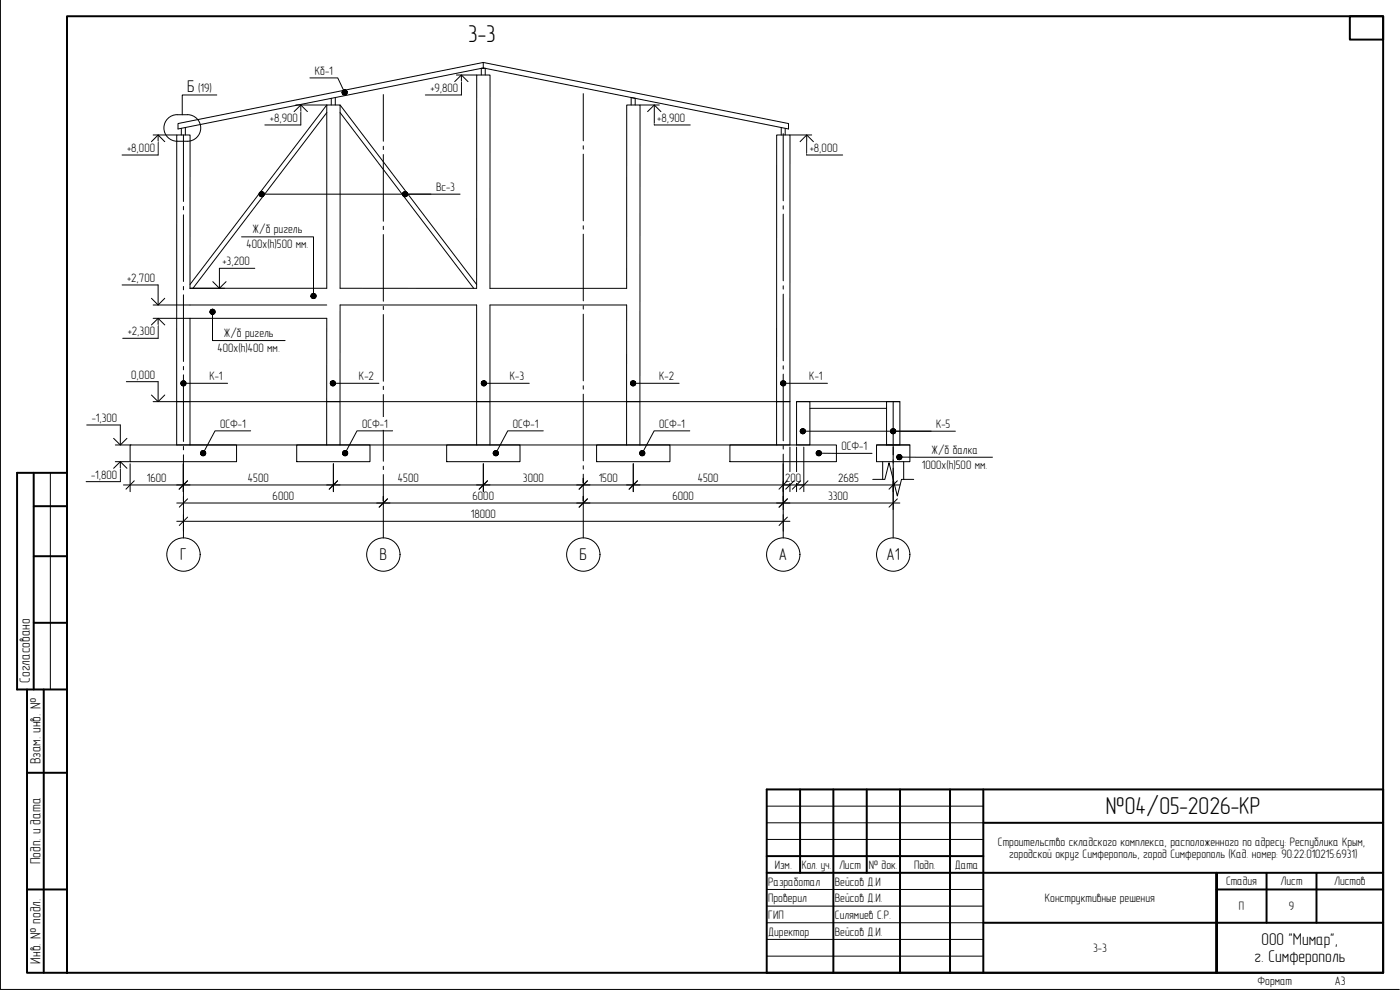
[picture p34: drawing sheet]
<svg xmlns="http://www.w3.org/2000/svg" width="420mm" height="297mm" viewBox="0 0 420 297" stroke-linecap="round" stroke-linejoin="round" font-family="sans-serif">
<defs><g id="words">
<g font-size="7.3">
<text x="140.5" y="12.6">3-3</text>
<text x="331.9" y="244.4">№04/05-2026-КР</text>
</g>
<g font-size="5.1">
<text x="56.2" y="27.5">Б</text>
<text x="54" y="168.2">Г</text>
<text x="113.9" y="168.2">В</text>
<text x="173.9" y="168.2">Б</text>
<text x="233.8" y="168.2">А</text>
<text x="266" y="168.2">А1</text>
<text x="378.6" y="283.5">ООО &quot;Мимар&quot;,</text>
<text x="376.5" y="288.7">г. Симферополь</text>
</g>
<g font-size="4.4">
<text x="8.9" y="204.9" transform="rotate(-90 8.9 204.9)">Согласовано</text>
<text x="12.1" y="229.3" transform="rotate(-90 12.1 229.3)">Взам. инв. №</text>
<text x="12.1" y="259.3" transform="rotate(-90 12.1 259.3)">Подп. и дата</text>
<text x="12.1" y="289.1" transform="rotate(-90 12.1 289.1)">Инв. № подл.</text>
</g>
<g font-size="3.7">
<text x="94.5" y="22.4">Кб-1</text>
<text x="59.5" y="27.5">(19)</text>
<text x="129.2" y="27.6">+9,800</text>
<text x="81" y="36.6">+8,900</text>
<text x="197.3" y="36.6">+8,900</text>
<text x="38.1" y="45.6">+8,000</text>
<text x="243" y="45.6">+8,000</text>
<text x="130.9" y="57.3">Вс-3</text>
<text x="75.8" y="70">Ж/б ригель</text>
<text x="74" y="74.6">400х(h)500 мм.</text>
<text x="66.8" y="79.6">+3,200</text>
<text x="38.1" y="84.6">+2,700</text>
<text x="38.3" y="100.6">+2,300</text>
<text x="67.2" y="101.2">Ж/б ригель</text>
<text x="65.3" y="105.7">400х(h)400 мм.</text>
<text x="39.4" y="113.6">0,000</text>
<text x="62.9" y="114">К-1</text>
<text x="107.7" y="114">К-2</text>
<text x="153" y="114">К-3</text>
<text x="197.8" y="114">К-2</text>
<text x="242.9" y="114">К-1</text>
<text x="27.5" y="126.6">-1,300</text>
<text x="66" y="128.3">ОСФ-1</text>
<text x="108.6" y="128.3">ОСФ-1</text>
<text x="153.9" y="128.3">ОСФ-1</text>
<text x="197.8" y="128.3">ОСФ-1</text>
<text x="280.9" y="128.4">К-5</text>
<text x="252.5" y="135">ОСФ-1</text>
<text x="279.5" y="136.2">Ж/б балка</text>
<text x="27.3" y="143.6">-1,800</text>
<text x="276.7" y="140.7">1000х(h)500 мм.</text>
<text x="44.1" y="144.5">1600</text>
<text x="74.4" y="144.5">4500</text>
<text x="81.8" y="149.9">6000</text>
<text x="119.4" y="144.5">4500</text>
<text x="141.8" y="149.9">6000</text>
<text x="156.9" y="144.5">3000</text>
<text x="179.7" y="144.5">1500</text>
<text x="201.8" y="149.9">6000</text>
<text x="209.4" y="144.5">4500</text>
<text x="235.6" y="144.5">200</text>
<text x="248.5" y="149.9">3300</text>
<text x="251.5" y="144.5">2685</text>
<text x="141.3" y="155.4">18000</text>
<text x="299.5" y="253.8">Строительство складского комплекса, расположенного по адресу: Республика Крым,</text>
<text x="302.9" y="257.5">городской округ Симферополь, город Симферополь (Кад. номер: 90:22:010215:6931)</text>
<text x="232.5" y="260.6">Изм.</text>
<text x="240.6" y="260.6">Кол. уч.</text>
<text x="251.8" y="260.6">Лист</text>
<text x="260.7" y="260.6">№ док.</text>
<text x="274.4" y="260.6">Подп.</text>
<text x="286.6" y="260.6">Дата</text>
<text x="230.6" y="265.7">Разработал</text>
<text x="250.6" y="265.7">Вейсов Д.И</text>
<text x="367.9" y="265.6">Стадия</text>
<text x="384.3" y="265.6">Лист</text>
<text x="400.4" y="265.6">Листов</text>
<text x="230.5" y="270.7">Проверил</text>
<text x="230.6" y="275.7">ГИП</text>
<text x="250.6" y="270.7">Вейсов Д.И.</text>
<text x="250.6" y="275.7">Силямиев С.Р.</text>
<text x="313.6" y="270.6">Конструктивные решения</text>
<text x="371.8" y="273.1">П</text>
<text x="386.8" y="273.1">9</text>
<text x="230.6" y="280.7">Директор</text>
<text x="250.6" y="280.7">Вейсов Д.И.</text>
<text x="328.1" y="285.6">3-3</text>
<text x="377.4" y="295.6">Формат</text>
<text x="400.6" y="295.6">A3</text>
</g>
</g></defs>
<!-- layer: 0 -->
<g fill="none" stroke="#000" stroke-width=".3">
<path d="M145 18.7v1.8M53.4 37.1l91.6-18.4 91.6 18.4v1.6l-91.6-18.3-91.6 18.3zM54.4 38.5v2M55.6 38.3v2.2M98.1 31.5l-41.1 53.9M98.1 33.8l-40.2 52.7M99.4 29.5v2M100.6 29.3v2.2M102.1 33.8l40.1 52.7M102.1 31.5l40.9 53.9M144.4 22.5v-2h1.2v2M189.4 31.5v-2.2l1.2 .2v2"/>
<path d="M234.5 38.3v2.2M235.6 38.5v2M53 40.5h4v46h41.1v-55h4v55h40.9l.1-64h4l-.1 64h41.1v-55h4l-.1 89h-4l.1-29h-41.1v29h-4v-29h-40.9l-.1 29h-4l.1-25h-41.1v25h-4zM57 91.5h41.1M39.1 133.5h31.9v5h-31.9zM53 120.5h184.1v13h-184.1zM57 120.5v13M89 133.5h22v5h-22zM98 120.5v13M102 120.5v13M134 133.5h22.1v5h-22.1zM143 120.5v13"/>
<path d="M147 120.5v13M179 133.5h22.1v5h-22.1zM188 120.5v13M192 120.5v13M219.1 133.5h31.9v5h-31.9zM233.1 120.5h4v-80h-4v93M239.1 120.5h4v13h-4zM239.1 120.5h31M243.1 122.5h23M263.1 133.5h10v5h-10zM263.1 133.5h10M264.9 138.5v5.3"/>
<path d="M266.1 120.5h4v13h-4zM271.2 138.5v5.3M40.3 144.3l-2.5 2.5M56.3 144.3l-2.5 2.5M56.3 149.7l-2.5 2.5M56.3 155.2l-2.5 2.5M101.3 144.3l-2.5 2.5M116.3 149.7l-2.5 2.5M146.3 144.3l-2.5 2.5M176.3 149.7l-2.5 2.5M176.3 144.3l-2.5 2.5M191.3 144.3l-2.5 2.5"/>
<path d="M236.3 144.3l-2.5 2.5M236.3 149.7l-2.5 2.5M236.3 155.2l-2.5 2.5M238.3 144.3l-2.5 2.5M240.3 144.3l-2.5 2.5M242.5 144.3l-2.5 2.5M269.3 149.7l-2.5 2.5M269.3 144.3l-2.5 2.5"/>
</g>
<g fill="none" stroke="#000" stroke-width=".3">
<path d="M88.3 33.5l2-2 2 2M88.8 31.5h9.3M90.3 31.5v6h-10.8M136.5 24.5l2-2 2 2M137 22.5h6.1M138.5 22.5v6h-10.8M192.1 31.5h5.8M194.4 33.5l2-2 2 2M196.4 31.5v6h10.8M45.4 42.5l2.1-2 1.9 2M46 40.5h7M47.5 40.5v6h-10.9"/>
<path d="M237.1 40.5h6.5M240.1 42.5l2-2 2 2M242.1 40.5v6h10.8M36.6 85.5h10.9v6M45.4 97.5l2.1-2 1.9 2M45.4 89.5l2.1 2 1.9-2M46 95.5h11M46 91.5h11M47.5 95.5v6h-10.7M57 86.5h10.4M63.9 84.5l1.9 2 2.1-2M76.5 80.5h-10.7v6"/>
<path d="M37.9 114.5h9.6v6M45.4 118.5l2.1 2 1.9-2M26 127.5h10.1v6M34.1 131.5l2 2 2-2M34.6 133.5h4.7M34.6 138.5h4.7M36.1 138.5v6h-10.3M39.1 139.1v8.4M46 120.5h7M55 139.1v8.4M100.1 139.1v8.4M145.1 139.1v8.4"/>
<path d="M190.1 139.1v8.4M235 139.1l.1 13.8M237.1 134.1v13.4M239.1 134.1v13.4M241.2 134.1v13.4M268.1 134.1v18.8M34.1 140.5l2-2 2 2M37 145.5h233.1M53 150.9h217.1M53 156.4h184.1M55.1 148.9v1.4M55.1 154.4v4.9"/>
<path d="M115 148.9v1.4M175 143.5v1.4M175 148.9v1.4M235.1 154.4v4.9"/>
</g>
<g fill="#fff" stroke="#fff" stroke-width=".3">
<path d="M81.8 147.2v3l6.5-3zM81.8 150.2l6.5-3v3z"/>
<path d="M141.8 147.2v3l6.5-3zM141.8 150.2l6.5-3v3z"/>
<path d="M201.8 147.2v3l6.5-3zM201.8 150.2l6.5-3v3z"/>
<path d="M248.5 147.2v3l6.2-3zM248.5 150.2l6.2-3v3z"/>
<path d="M44 141.8v3l6.1-3zM44 144.8l6.1-3v3z"/>
<path d="M38.9 110.6h8.2l-8.2 3.5zM38.9 114.1h8.2v-3.5z"/>
<path d="M27 123.6h8.7l-8.7 3.5zM27 127.1h8.7v-3.5z"/>
<path d="M26.8 140.6h8.9l-8.9 3.5zM26.8 144.1h8.9v-3.5z"/>
<path d="M37.8 97.6h9.3l-9.3 3.5zM37.8 101.1h9.3v-3.5z"/>
<path d="M66.3 76.6h9.2l-9.2 3.5zM66.3 80.1h9.2v-3.5z"/>
<path d="M37.7 81.6h9.4l-9.4 3.5zM37.7 85.1h9.4v-3.5z"/>
<path d="M235.6 141.8v3l4.9-3zM235.6 144.8l4.9-3v3z"/>
<path d="M251.4 141.8v3l6.5-3zM251.4 144.8l6.5-3v3z"/>
<path d="M74.3 141.8v3l6.4-3zM74.3 144.8l6.4-3v3z"/>
<path d="M119.4 141.8v3l6.4-3zM119.4 144.8l6.4-3v3z"/>
<path d="M156.8 141.8v3l6.5-3zM156.8 144.8l6.5-3v3z"/>
<path d="M179.6 141.8v3l5.9-3zM179.6 144.8l5.9-3v3z"/>
<path d="M209.3 141.8v3l6.5-3zM209.3 144.8l6.5-3v3z"/>
<path d="M141.2 152.7v2.9l7.7-2.9zM141.2 155.6l7.7-2.9v2.9z"/>
<path d="M37.7 42.6h9.4l-9.4 3.5zM37.7 46.1h9.4v-3.5z"/>
<path d="M80.5 33.6h9.4l-9.4 3.5zM80.5 37.1h9.4v-3.5z"/>
<path d="M128.7 24.6h9.4l-9.4 3.5zM128.7 28.1h9.4v-3.5z"/>
<path d="M196.8 33.6h9.4l-9.4 3.5zM196.8 37.1h9.4v-3.5z"/>
<path d="M242.5 42.6h9.4l-9.4 3.5zM242.5 46.1h9.4v-3.5z"/>
</g>
<g fill="none" stroke="#fff" stroke-width=".3">
<path d="M55.5 28.2h3.7M58.9 28h5.2M94 22.9h6.4M130.3 57.8h6.8M73.5 75.1h19.6M75.3 70.6h16M62.4 114.5h4.9M64.8 106.2h19.8M66.7 101.7h15.9M107.2 114.5h5.5M152.5 114.5h5.3M197.3 114.5h5.5"/>
<path d="M242.4 114.5h4.9M65.5 128.8h8.7M108.1 128.8h8.7M153.4 128.8h8.7M197.3 128.8h8.7M252 135.5h8.7M279 136.7h15M280.4 128.9h5.3M276.2 141.2h20.6"/>
</g>
<g fill="#fff" stroke="#fff" stroke-width=".3">
<path d="M107.2 111h5.5l-5.5 3.5zM107.2 114.5h5.5v-3.5z"/>
<path d="M280.4 125.4h5.3l-5.3 3.5zM280.4 128.9h5.3v-3.5z"/>
<path d="M197.3 111h5.5l-5.5 3.5zM197.3 114.5h5.5v-3.5z"/>
<path d="M62.4 111h4.9l-4.9 3.5zM62.4 114.5h4.9v-3.5z"/>
<path d="M152.5 111h5.3l-5.3 3.5zM152.5 114.5h5.3v-3.5z"/>
<path d="M242.4 111h4.9l-4.9 3.5zM242.4 114.5h4.9v-3.5z"/>
<path d="M66.7 98.2h15.9l-15.9 3.5zM66.7 101.7h15.9v-3.5z"/>
<path d="M64.8 102.7h19.8l-19.8 3.5zM64.8 106.2h19.8v-3.5z"/>
<path d="M75.3 67.1h16l-16 3.5zM75.3 70.6h16v-3.5z"/>
<path d="M73.5 71.6h19.6l-19.6 3.5zM73.5 75.1h19.6v-3.5z"/>
<path d="M65.5 125.3h8.7l-8.7 3.5zM65.5 128.8h8.7v-3.5z"/>
<path d="M108.1 125.3h8.7l-8.7 3.5zM108.1 128.8h8.7v-3.5z"/>
<path d="M153.4 125.3h8.7l-8.7 3.5zM153.4 128.8h8.7v-3.5z"/>
<path d="M197.3 125.3h8.7l-8.7 3.5zM197.3 128.8h8.7v-3.5z"/>
<path d="M252 132h8.7l-8.7 3.5zM252 135.5h8.7v-3.5z"/>
<path d="M279 133.2h15l-15 3.5zM279 136.7h15v-3.5z"/>
<path d="M276.2 137.7h20.6l-20.6 3.5zM276.2 141.2h20.6v-3.5z"/>
<path d="M130.3 54.3h6.8l-6.8 3.5zM130.3 57.8h6.8v-3.5z"/>
<path d="M94 19.4h6.4l-6.4 3.5zM94 22.9h6.4v-3.5z"/>
<path d="M55.5 23.3h3.7l-3.7 4.9zM59.2 23.3l-3.7 4.9h3.7z"/>
<path d="M58.9 24.5h5.2l-5.2 3.5zM58.9 28h5.2v-3.5z"/>
</g>
<g fill="#000" stroke="#000" stroke-width=".3">
<path d="M102.7 27.5v.2h.7zM102.7 27.7h.7l-.7 .3zM102.7 28l.1 .2 .6-.5z"/>
<path d="M102.8 28.2l.2 .1 .4-.6zM103.4 27.7l-.2 .8-.2-.2zM103.4 27.7l-.2 .8h.2z"/>
<path d="M103 27.1l.4 .6-.2-.7zM103 27.1l.4 .6-.6-.4zM102.8 27.3l-.1 .2 .7 .2z"/>
<path d="M103.4 27.7v.8h.3zM103.4 27.7l.5 .6-.2 .2zM103.4 27.7l.5 .6 .1-.1z"/>
<path d="M103.7 27l-.3 .7 .5-.6zM103.4 27h.3l-.3 .7zM103.2 27l.2 .7v-.7z"/>
<path d="M103.4 27.7l.6 .5 .1-.2zM103.4 27.7h.8l-.1 .3z"/>
<path d="M103.4 27.7h.8l-.1-.2zM103.4 27.7l.6-.4 .1 .2zM103.9 27.1l-.5 .6 .6-.4z"/>
<path d="M77.8 58v.3h.7zM77.8 58.3h.7l-.7 .2zM77.8 58.5l.1 .2 .6-.4z"/>
<path d="M77.9 58.7l.2 .2 .4-.6zM78.5 58.3l-.2 .7-.2-.1zM78.5 58.3l-.2 .7h.2z"/>
<path d="M78.1 57.7l.4 .6-.2-.7zM77.9 57.8l.2-.1 .4 .6zM77.9 57.8l-.1 .2 .7 .3z"/>
<path d="M78.5 58.3v.7h.3zM78.5 58.3l.5 .6-.2 .1zM78.5 58.3l.5 .6 .1-.2z"/>
<path d="M78.8 57.6l-.3 .7 .5-.6zM78.5 57.5l.3 .1-.3 .7zM78.3 57.6l.2 .7v-.8z"/>
<path d="M78.5 58.3l.6 .4 .1-.2zM78.5 58.3h.8l-.1 .2z"/>
<path d="M78.5 58.3h.8l-.1-.3zM78.5 58.3l.6-.5 .1 .2zM79 57.7l-.5 .6 .6-.5z"/>
<path d="M120.9 58l-.1 .3h.8zM120.8 58.3h.8l-.7 .2zM120.9 58.5l.1 .2 .6-.4z"/>
<path d="M121 58.7l.1 .2 .5-.6zM121.6 58.3l-.3 .7-.2-.1zM121.6 58.3l-.3 .7h.3z"/>
<path d="M121.1 57.7l.5 .6-.3-.7zM121 57.8l.1-.1 .5 .6zM121 57.8l-.1 .2 .7 .3z"/>
<path d="M121.6 58.3v.7h.2zM121.6 58.3l.4 .6-.2 .1zM121.6 58.3l.4 .6 .2-.2z"/>
<path d="M121.8 57.6l-.2 .7 .4-.6zM121.6 57.5l.2 .1-.2 .7zM121.3 57.6l.3 .7v-.8z"/>
<path d="M121.6 58.3l.6 .4 .1-.2zM121.6 58.3h.7v.2z"/>
<path d="M121.6 58.3h.7v-.3zM121.6 58.3l.6-.5 .1 .2zM122 57.7l-.4 .6 .6-.5z"/>
<path d="M63.1 93.3l-.1 .2h.8zM63 93.5h.8l-.7 .3zM63.1 93.8l.1 .2 .6-.5z"/>
<path d="M63.2 94l.2 .2 .4-.7zM63.8 93.5l-.2 .8-.2-.1zM63.8 93.5l-.2 .8h.2z"/>
<path d="M63.4 92.9l.4 .6-.2-.7zM63.4 92.9l.4 .6-.6-.4zM63.2 93.1l-.1 .2 .7 .2z"/>
<path d="M63.8 93.5v.8h.2zM63.8 93.5l.4 .7-.2 .1zM63.8 93.5l.4 .7 .2-.2z"/>
<path d="M64 92.8l-.2 .7 .4-.6zM63.8 92.8h.2l-.2 .7zM63.6 92.8l.2 .7v-.7z"/>
<path d="M63.8 93.5l.6 .5 .1-.2zM63.8 93.5h.7v.3z"/>
<path d="M63.8 93.5h.7v-.2zM63.8 93.5l.6-.4 .1 .2zM64.2 92.9l-.4 .6 .6-.4z"/>
<path d="M93.4 88.6l-.1 .2h.8zM93.3 88.8h.8l-.7 .2zM93.4 89l.1 .2 .6-.4z"/>
<path d="M93.5 89.2l.1 .2 .5-.6zM94.1 88.8l-.2 .7-.3-.1zM94.1 88.8l-.2 .7 .2 .1z"/>
<path d="M93.6 88.2l.5 .6-.2-.7zM93.6 88.2l.5 .6-.6-.4zM93.5 88.4l-.1 .2 .7 .2z"/>
<path d="M94.1 88.8v.8l.2-.1zM94.1 88.8l.4 .6-.2 .1zM94.1 88.8l.4 .6 .2-.2z"/>
<path d="M94.3 88.1l-.2 .7 .4-.6zM94.1 88.1h.2l-.2 .7zM93.9 88.1l.2 .7v-.7z"/>
<path d="M94.1 88.8l.6 .4 .1-.2zM94.1 88.8h.7v.2z"/>
<path d="M94.1 88.8h.7v-.2zM94.1 88.8l.6-.4 .1 .2zM94.5 88.2l-.4 .6 .6-.4z"/>
<path d="M54.3 114.8v.2h.8zM54.3 115h.8l-.8 .2zM54.3 115.2l.1 .3 .7-.5z"/>
<path d="M54.4 115.5l.2 .1 .5-.6zM55.1 115l-.3 .7-.2-.1zM55.1 115l-.3 .7 .3 .1z"/>
<path d="M54.6 114.4l.5 .6-.3-.7zM54.4 114.6l.2-.2 .5 .6zM54.4 114.6l-.1 .2 .8 .2z"/>
<path d="M55.1 115v.8l.2-.1zM55.1 115l.4 .6-.2 .1zM55.1 115l.4 .6 .1-.1z"/>
<path d="M55.3 114.3l-.2 .7 .4-.6zM55.1 114.3h.2l-.2 .7zM54.8 114.3l.3 .7v-.7z"/>
<path d="M55.1 115l.5 .5 .2-.3zM55.1 115h.7v.2z"/>
<path d="M55.1 115h.7v-.2zM55.1 115l.5-.4 .2 .2zM55.5 114.4l-.4 .6 .5-.4z"/>
<path d="M99.2 114.8l-.1 .2h.8zM99.1 115h.8l-.7 .2zM99.2 115.2l.1 .3 .6-.5z"/>
<path d="M99.3 115.5l.2 .1 .4-.6zM99.9 115l-.2 .7-.2-.1zM99.9 115l-.2 .7 .2 .1z"/>
<path d="M99.5 114.4l.4 .6-.2-.7zM99.3 114.6l.2-.2 .4 .6zM99.3 114.6l-.1 .2 .7 .2z"/>
<path d="M99.9 115v.8l.2-.1zM99.9 115l.5 .6-.3 .1zM99.9 115l.5 .6 .1-.1z"/>
<path d="M100.1 114.3l-.2 .7 .5-.6zM99.9 114.3h.2l-.2 .7zM99.7 114.3l.2 .7v-.7z"/>
<path d="M99.9 115l.6 .5 .1-.3zM99.9 115h.7v.2z"/>
<path d="M99.9 115h.7v-.2zM99.9 115l.6-.4 .1 .2zM100.4 114.4l-.5 .6 .6-.4z"/>
<path d="M144.5 114.8v.2h.7zM144.5 115h.7l-.7 .2zM144.5 115.2l.1 .3 .6-.5z"/>
<path d="M144.6 115.5l.2 .1 .4-.6zM145.2 115l-.2 .7-.2-.1zM145.2 115l-.2 .7 .2 .1z"/>
<path d="M144.8 114.4l.4 .6-.2-.7zM144.6 114.6l.2-.2 .4 .6zM144.6 114.6l-.1 .2 .7 .2z"/>
<path d="M145.2 115v.8l.2-.1zM145.2 115l.4 .6-.2 .1zM145.2 115l.4 .6 .2-.1z"/>
<path d="M145.4 114.3l-.2 .7 .4-.6zM145.2 114.3h.2l-.2 .7zM145 114.3l.2 .7v-.7z"/>
<path d="M145.2 115l.6 .5 .1-.3zM145.2 115h.8l-.1 .2z"/>
<path d="M145.2 115h.8l-.1-.2zM145.2 115l.6-.4 .1 .2zM145.6 114.4l-.4 .6 .6-.4z"/>
<path d="M189.3 114.8v.2h.7zM189.3 115h.7l-.7 .2zM189.3 115.2l.1 .3 .6-.5z"/>
<path d="M189.4 115.5l.2 .1 .4-.6zM190 115l-.2 .7-.2-.1zM190 115l-.2 .7 .2 .1z"/>
<path d="M189.6 114.4l.4 .6-.2-.7zM189.4 114.6l.2-.2 .4 .6zM189.4 114.6l-.1 .2 .7 .2z"/>
<path d="M190 115v.8l.2-.1zM190 115l.5 .6-.3 .1zM190 115l.5 .6 .1-.1z"/>
<path d="M190.2 114.3l-.2 .7 .5-.6zM190 114.3h.2l-.2 .7zM189.8 114.3l.2 .7v-.7z"/>
<path d="M190 115l.6 .5 .1-.3zM190 115h.8l-.1 .2z"/>
<path d="M190 115h.8l-.1-.2zM190 115l.6-.4 .1 .2zM190.5 114.4l-.5 .6 .6-.4z"/>
<path d="M234.3 114.8v.2h.8zM234.3 115h.8l-.8 .2zM234.3 115.2l.1 .3 .7-.5z"/>
<path d="M234.4 115.5l.2 .1 .5-.6zM235.1 115l-.3 .7-.2-.1zM235.1 115l-.3 .7 .3 .1z"/>
<path d="M234.6 114.4l.5 .6-.3-.7zM234.4 114.6l.2-.2 .5 .6zM234.4 114.6l-.1 .2 .8 .2z"/>
<path d="M235.1 115v.8l.2-.1zM235.1 115l.4 .6-.2 .1zM235.1 115l.4 .6 .2-.1z"/>
<path d="M235.3 114.3l-.2 .7 .4-.6zM235.1 114.3h.2l-.2 .7zM234.8 114.3l.3 .7v-.7z"/>
<path d="M235.1 115l.6 .5 .1-.3zM235.1 115h.7v.2z"/>
<path d="M235.1 115h.7v-.2zM235.1 115l.6-.4 .1 .2zM235.5 114.4l-.4 .6 .6-.4z"/>
<path d="M60.2 135.7v.3h.8zM60.2 136h.8l-.8 .2zM60.2 136.2l.2 .2 .6-.4z"/>
<path d="M60.4 136.4l.1 .2 .5-.6zM61 136l-.3 .7-.2-.1zM61 136l-.3 .7h.3z"/>
<path d="M60.5 135.4l.5 .6-.3-.7zM60.5 135.4l.5 .6-.6-.5zM60.4 135.5l-.2 .2 .8 .3z"/>
<path d="M61 136v.7h.2zM61 136l.4 .6-.2 .1zM61 136l.4 .6 .2-.2z"/>
<path d="M61.2 135.3l-.2 .7 .4-.6zM61 135.2l.2 .1-.2 .7zM60.7 135.3l.3 .7v-.8z"/>
<path d="M61 136l.6 .4 .1-.2zM61 136h.7v.2z"/>
<path d="M61 136h.7v-.3zM61 136l.6-.5 .1 .2zM61.4 135.4l-.4 .6 .6-.5z"/>
<path d="M102.8 135.7v.3h.8zM102.8 136h.8l-.8 .2zM102.8 136.2l.2 .2 .6-.4z"/>
<path d="M103 136.4l.1 .2 .5-.6zM103.6 136l-.3 .7-.2-.1zM103.6 136l-.3 .7h.3z"/>
<path d="M103.1 135.4l.5 .6-.3-.7zM103.1 135.4l.5 .6-.6-.5zM103 135.5l-.2 .2 .8 .3z"/>
<path d="M103.6 136v.7h.2zM103.6 136l.4 .6-.2 .1zM103.6 136l.4 .6 .2-.2z"/>
<path d="M103.8 135.3l-.2 .7 .4-.6zM103.6 135.2l.2 .1-.2 .7zM103.3 135.3l.3 .7v-.8z"/>
<path d="M103.6 136l.6 .4 .1-.2zM103.6 136h.7v.2z"/>
<path d="M103.6 136h.7v-.3zM103.6 136l.6-.5 .1 .2zM104 135.4l-.4 .6 .6-.5z"/>
<path d="M148.1 135.7l-.1 .3h.8zM148 136h.8l-.7 .2zM148.1 136.2l.1 .2 .6-.4z"/>
<path d="M148.2 136.4l.2 .2 .4-.6zM148.8 136l-.2 .7-.2-.1zM148.8 136l-.2 .7h.2z"/>
<path d="M148.4 135.4l.4 .6-.2-.7zM148.4 135.4l.4 .6-.6-.5zM148.2 135.5l-.1 .2 .7 .3z"/>
<path d="M148.8 136v.7h.2zM148.8 136l.4 .6-.2 .1zM148.8 136l.4 .6 .2-.2z"/>
<path d="M149 135.3l-.2 .7 .4-.6zM148.8 135.2l.2 .1-.2 .7zM148.6 135.3l.2 .7v-.8z"/>
<path d="M148.8 136l.6 .4 .1-.2zM148.8 136h.7v.2z"/>
<path d="M148.8 136h.7v-.3zM148.8 136l.6-.5 .1 .2zM149.2 135.4l-.4 .6 .6-.5z"/>
<path d="M192 135.7v.3h.7zM192 136h.7l-.7 .2zM192 136.2l.2 .2 .5-.4z"/>
<path d="M192.2 136.4l.1 .2 .4-.6zM192.7 136l-.2 .7-.2-.1zM192.7 136l-.2 .7h.2z"/>
<path d="M192.3 135.4l.4 .6-.2-.7zM192.3 135.4l.4 .6-.5-.5zM192.2 135.5l-.2 .2 .7 .3z"/>
<path d="M192.7 136v.7h.3zM192.7 136l.5 .6-.2 .1zM192.7 136l.5 .6 .2-.2z"/>
<path d="M193 135.3l-.3 .7 .5-.6zM192.7 135.2l.3 .1-.3 .7zM192.5 135.3l.2 .7v-.8z"/>
<path d="M192.7 136l.7 .4 .1-.2zM192.7 136h.8v.2z"/>
<path d="M192.7 136h.8v-.3zM192.7 136l.7-.5 .1 .2zM193.2 135.4l-.5 .6 .7-.5z"/>
<path d="M240.2 129.1v.3h.7zM240.2 129.4h.7l-.7 .2zM240.2 129.6l.1 .2 .6-.4z"/>
<path d="M240.3 129.8l.2 .2 .4-.6zM240.9 129.4l-.2 .7-.2-.1zM240.9 129.4l-.2 .7h.2z"/>
<path d="M240.5 128.8l.4 .6-.2-.7zM240.3 128.9l.2-.1 .4 .6zM240.3 128.9l-.1 .2 .7 .3z"/>
<path d="M240.9 129.4v.7h.3zM240.9 129.4l.5 .6-.2 .1zM240.9 129.4l.5 .6 .1-.2z"/>
<path d="M241.2 128.7l-.3 .7 .5-.6zM240.9 128.6l.3 .1-.3 .7zM240.7 128.7l.2 .7v-.8z"/>
<path d="M240.9 129.4l.6 .4 .1-.2zM240.9 129.4h.8l-.1 .2z"/>
<path d="M240.9 129.4h.8l-.1-.3zM240.9 129.4l.6-.5 .1 .2zM241.4 128.8l-.5 .6 .6-.5z"/>
<path d="M245 135.7v.3h.7zM245 136h.7l-.7 .2zM245 136.2l.1 .2 .6-.4z"/>
<path d="M245.1 136.4l.2 .2 .4-.6zM245.7 136l-.2 .7-.2-.1zM245.7 136l-.2 .7h.2z"/>
<path d="M245.3 135.4l.4 .6-.2-.7zM245.3 135.4l.4 .6-.6-.5zM245.1 135.5l-.1 .2 .7 .3z"/>
<path d="M245.7 136v.7h.3zM245.7 136l.5 .6-.2 .1zM245.7 136l.5 .6 .1-.2z"/>
<path d="M246 135.3l-.3 .7 .5-.6zM245.7 135.2l.3 .1-.3 .7zM245.5 135.3l.2 .7v-.8z"/>
<path d="M245.7 136l.6 .4 .1-.2zM245.7 136h.8l-.1 .2z"/>
<path d="M245.7 136h.8l-.1-.3zM245.7 136l.6-.5 .1 .2zM246.2 135.4l-.5 .6 .6-.5z"/>
<path d="M267.3 129.1v.3h.8zM267.3 129.4h.8l-.8 .2zM267.3 129.6l.1 .2 .7-.4z"/>
<path d="M267.4 129.8l.2 .2 .5-.6zM268.1 129.4l-.3 .7-.2-.1zM268.1 129.4l-.3 .7h.3z"/>
<path d="M267.6 128.8l.5 .6-.3-.7zM267.4 128.9l.2-.1 .5 .6zM267.4 128.9l-.1 .2 .8 .3z"/>
<path d="M268.1 129.4v.7h.2zM268.1 129.4l.4 .6-.2 .1zM268.1 129.4l.4 .6 .1-.2z"/>
<path d="M268.3 128.7l-.2 .7 .4-.6zM268.1 128.6l.2 .1-.2 .7zM267.8 128.7l.3 .7v-.8z"/>
<path d="M268.1 129.4l.5 .4 .2-.2zM268.1 129.4h.7v.2z"/>
<path d="M268.1 129.4h.7v-.3zM268.1 129.4l.5-.5 .2 .2zM268.5 128.8l-.4 .6 .5-.5z"/>
<path d="M269.2 136.9v.2h.7zM269.2 137.1h.7l-.7 .3zM269.2 137.4l.1 .2 .6-.5z"/>
<path d="M269.3 137.6l.2 .2 .4-.7zM269.9 137.1l-.2 .8-.2-.1zM269.9 137.1l-.2 .8h.2z"/>
<path d="M269.5 136.6l.4 .5-.2-.7zM269.5 136.6l.4 .5-.6-.4zM269.3 136.7l-.1 .2 .7 .2z"/>
<path d="M269.9 137.1v.8h.2zM269.9 137.1l.4 .7-.2 .1zM269.9 137.1l.4 .7 .2-.2z"/>
<path d="M270.1 136.4l-.2 .7 .4-.5zM269.9 136.4h.2l-.2 .7zM269.7 136.4l.2 .7v-.7z"/>
<path d="M269.9 137.1l.6 .5 .1-.2zM269.9 137.1h.8l-.1 .3z"/>
<path d="M269.9 137.1h.8l-.1-.2zM269.9 137.1l.6-.4 .1 .2zM270.3 136.6l-.4 .5 .6-.4z"/>
</g>
<g fill="none" stroke="#000" stroke-width=".3">
<path d="M50.4 35.6a4 4 0 0 1 2.8-1.2 7.3 7.3 0 0 1 5.3 .7 4 4 0 0 1 1.6 4.5 4 4 0 0 1-3.9 2.8 7.2 7.2 0 0 1-5.2-.7 4 4 0 0 1-.6-6.1zM65.1 28.5h-10.4v5.9M93 23.4h8.4l2 4.3M78.5 58.3h50.8M121.6 58.3h16.5M72.5 71.1h21.6v17.7M63.8 93.5v8.7h21.8M55.1 115h13.2M99.9 115h13.8M145.2 115h13.6M190 115h13.8M235.1 115h13.2"/>
<path d="M75.2 129.3h-10.7l-3.5 6.7M117.8 129.3h-10.7l-3.5 6.7M163 129.3h-10.6l-3.6 6.7M207 129.3h-10.7l-3.6 6.7M240.9 129.4h38.5M245.7 136h16M268.1 129.4h18.6M269.9 137.1l28 .1M261.9 143.8h3.7l1.2-5 2.5 10 1.3-5h3.6"/>
</g>
<path d="M80.5 37.1h9.4M128.7 28.1h9.4M196.8 37.1h9.4M37.7 46.1h9.4M242.5 46.1h9.4M37.7 85.1h9.4M66.3 80.1h9.2M37.8 101.1h9.3M38.9 114.1h8.2M27 127.1h8.7M26.8 144.1h8.9" fill="none" stroke="#fff" stroke-width=".3"/>
<g fill="none" stroke="#000" stroke-width=".3">
<path d="M115 28.4v14M175 28.1v14.2M55.1 40.5v20M115 43.9v1M115 46.4v20M175 43.7v1.1M175 46.3v20M235.1 40.1v20.1M55.1 61.9v1.1M55.1 64.5v20M115 67.9v1M115 70.4v20"/>
<path d="M175 67.7v1.1M175 70.3v20M235.1 61.8v.9M235.1 64.2v20.1M55.1 85.9v1.1M55.1 88.5v20M115 91.9v1M115 94.4v20M175 91.7v1.1M175 94.3v20M235.1 85.8v.9M235.1 88.3v20"/>
<path d="M55.1 109.9v1.1M55.1 112.5v20M115 115.9v1M115 118.4v20M175 115.7v1.1M175 118.3v20M235.1 109.8v1M235.1 112.3v20M55.1 136.5v24.9M55.1 133.9v1.1M115 139.9v1M175 139.7v1.1"/>
<path d="M235.1 136.3v25.1M235.1 133.8v1M268.1 120.5v16M268.1 138v1M115 142.4v19M175 142.3v19.1M268.1 140.5v20.9"/>
<circle cx="55.1" cy="166.4" r="5"/>
<circle cx="115.1" cy="166.4" r="5"/>
<circle cx="175.1" cy="166.4" r="5"/>
<circle cx="235.1" cy="166.4" r="5"/>
<circle cx="268.1" cy="166.4" r="5"/>
</g>
<path d="M.1 .1v296.8h419.9M15.1 141.9v65M230.1 251.9h65M230.1 241.9h65M230.1 246.9h65M230.1 271.9h65M230.1 266.9h65M230.1 276.9h65M230.1 281.9h65M230.1 286.9h65" fill="none" stroke="#000" stroke-width=".3"/>
<g fill="none" stroke="#000" stroke-width=".59">
<path d="M20.1 4.9h395v287h-395zM405.1 4.9h10v7h-10zM10.1 141.9v65M10.1 151.9h10M10.1 166.9h10M10.1 186.9h10M8.1 206.9v85h12M13.1 206.9v85M20.1 206.9h-15v-65h15v150M8.1 231.9h12M230.1 236.9h185v55h-185zM240.1 236.9v25"/>
<path d="M250.1 236.9v55M260.1 236.9v25M270.1 236.9v55M285.1 236.9v55M295.1 236.9v55M230.1 256.9h65M295.1 246.9h120M8.1 266.9h12M230.1 261.9h185M295.1 276.9h120M365.1 261.9v30v-30M365.1 266.9h50"/>
<path d="M380.1 261.9v15M395.1 261.9v15"/>
</g>
<use href="#words"/>
</svg>
